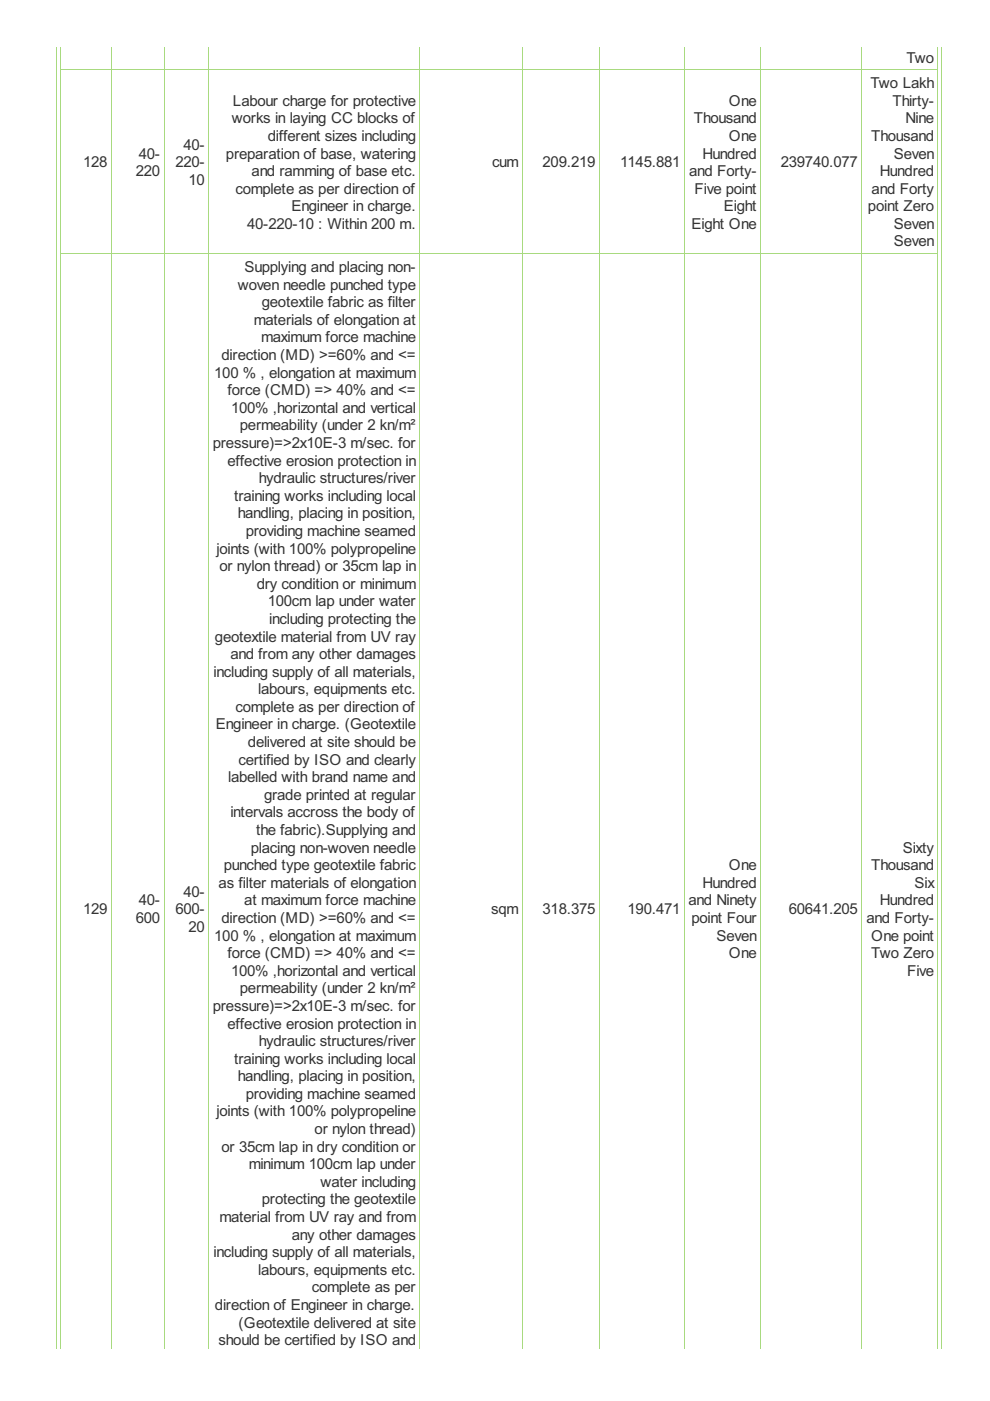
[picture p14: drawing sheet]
<svg xmlns="http://www.w3.org/2000/svg" width="210mm" height="297mm" viewBox="0 0 210 297" stroke-linecap="round" stroke-linejoin="round" font-family="sans-serif">
<defs><g id="words">
<g font-size="3.6" fill="#333">
<text x="192.2" y="13.3">Two</text>
<text x="49.4" y="22.4">Labour charge for protective</text>
<text x="154.6" y="22.4">One</text>
<text x="184.6" y="18.7">Two Lakh</text>
<text x="189.2" y="22.4">Thirty-</text>
<text x="49.2" y="26.2">works in laying CC blocks of</text>
<text x="56.8" y="29.9">different sizes including</text>
<text x="147.1" y="26.2">Thousand</text>
<text x="154.6" y="29.9">One</text>
<text x="184.7" y="29.9">Thousand</text>
<text x="192" y="26.2">Nine</text>
<text x="17.6" y="35.5">128</text>
<text x="29.4" y="33.6">40-</text>
<text x="37.2" y="35.5">220-</text>
<text x="38.9" y="31.7">40-</text>
<text x="47.9" y="33.6">preparation of base, watering</text>
<text x="104.3" y="35.5">cum</text>
<text x="115" y="35.5">209.219</text>
<text x="131.5" y="35.5">1145.881</text>
<text x="149" y="33.6">Hundred</text>
<text x="165.5" y="35.5">239740.077</text>
<text x="189.5" y="33.6">Seven</text>
<text x="28.8" y="37.3">220</text>
<text x="40" y="39.2">10</text>
<text x="49.9" y="41.1">complete as per direction of</text>
<text x="53.3" y="37.3">and ramming of base etc.</text>
<text x="146.1" y="37.3">and Forty-</text>
<text x="147.3" y="41.1">Five point</text>
<text x="184.8" y="41.1">and Forty</text>
<text x="186.6" y="37.3">Hundred</text>
<text x="61.8" y="44.8">Engineer in charge.</text>
<text x="153.5" y="44.8">Eight</text>
<text x="184" y="44.8">point Zero</text>
<text x="52.4" y="48.5">40-220-10 : Within 200 m.</text>
<text x="146.6" y="48.5">Eight One</text>
<text x="189.5" y="48.5">Seven</text>
<text x="189.5" y="52.3">Seven</text>
<text x="51.8" y="57.7">Supplying and placing non-</text>
<text x="50.4" y="61.4">woven needle punched type</text>
<text x="55.5" y="65.2">geotextile fabric as filter</text>
<text x="53.8" y="68.9">materials of elongation at</text>
<text x="47" y="76.3">direction (MD) &gt;=60% and &lt;=</text>
<text x="55.4" y="72.6">maximum force machine</text>
<text x="45.4" y="80.1">100 % , elongation at maximum</text>
<text x="48.2" y="83.8">force (CMD) =&gt; 40% and &lt;=</text>
<text x="49" y="87.5">100% ,horizontal and vertical</text>
<text x="45.1" y="95">pressure)=&gt;2x10E-3 m/sec. for</text>
<text x="50.9" y="91.3">permeability (under 2 kn/m²</text>
<text x="48.2" y="98.7">effective erosion protection in</text>
<text x="49.6" y="106.2">training works including local</text>
<text x="54.9" y="102.5">hydraulic structures/river</text>
<text x="50.4" y="109.9">handling, placing in position,</text>
<text x="52.1" y="113.6">providing machine seamed</text>
<text x="45.9" y="117.4">joints (with 100% polypropeline</text>
<text x="46.5" y="121.1">or nylon thread) or 35cm lap in</text>
<text x="54.4" y="124.8">dry condition or minimum</text>
<text x="56.8" y="128.6">100cm lap under water</text>
<text x="45.6" y="136">geotextile material from UV ray</text>
<text x="57.1" y="132.3">including protecting the</text>
<text x="45.3" y="143.5">including supply of all materials,</text>
<text x="48.8" y="139.7">and from any other damages</text>
<text x="54.7" y="147.2">labours, equipments etc.</text>
<text x="45.8" y="154.7">Engineer in charge. (Geotextile</text>
<text x="49.9" y="150.9">complete as per direction of</text>
<text x="52.6" y="158.4">delivered at site should be</text>
<text x="48.4" y="165.9">labelled with brand name and</text>
<text x="50.5" y="162.1">certified by ISO and clearly</text>
<text x="48.8" y="173.3">intervals accross the body of</text>
<text x="56" y="169.6">grade printed at regular</text>
<text x="54.3" y="177">the fabric).Supplying and</text>
<text x="47.4" y="184.5">punched type geotextile fabric</text>
<text x="53.2" y="180.8">placing non-woven needle</text>
<text x="154.6" y="184.5">One</text>
<text x="184.7" y="184.5">Thousand</text>
<text x="191.4" y="180.8">Sixty</text>
<text x="29.4" y="192">40-</text>
<text x="38.9" y="190.1">40-</text>
<text x="46.4" y="188.2">as filter materials of elongation</text>
<text x="51.8" y="192">at maximum force machine</text>
<text x="146" y="192">and Ninety</text>
<text x="149" y="188.2">Hundred</text>
<text x="186.6" y="192">Hundred</text>
<text x="193.9" y="188.2">Six</text>
<text x="17.6" y="193.8">129</text>
<text x="28.8" y="195.7">600</text>
<text x="37.2" y="193.8">600-</text>
<text x="40" y="197.6">20</text>
<text x="47" y="195.7">direction (MD) &gt;=60% and &lt;=</text>
<text x="104.2" y="193.8">sqm</text>
<text x="115" y="193.8">318.375</text>
<text x="133.1" y="193.8">190.471</text>
<text x="146.6" y="195.7">point Four</text>
<text x="167.3" y="193.8">60641.205</text>
<text x="183.7" y="195.7">and Forty-</text>
<text x="45.4" y="199.4">100 % , elongation at maximum</text>
<text x="48.2" y="203.1">force (CMD) =&gt; 40% and &lt;=</text>
<text x="151.9" y="199.4">Seven</text>
<text x="154.6" y="203.1">One</text>
<text x="184.7" y="199.4">One point</text>
<text x="184.7" y="203.1">Two Zero</text>
<text x="49" y="206.9">100% ,horizontal and vertical</text>
<text x="192.3" y="206.9">Five</text>
<text x="45.1" y="214.3">pressure)=&gt;2x10E-3 m/sec. for</text>
<text x="50.9" y="210.6">permeability (under 2 kn/m²</text>
<text x="48.2" y="218.1">effective erosion protection in</text>
<text x="54.9" y="221.8">hydraulic structures/river</text>
<text x="49.6" y="225.5">training works including local</text>
<text x="50.4" y="229.3">handling, placing in position,</text>
<text x="52.1" y="233">providing machine seamed</text>
<text x="45.9" y="236.7">joints (with 100% polypropeline</text>
<text x="47" y="244.2">or 35cm lap in dry condition or</text>
<text x="66.7" y="240.4">or nylon thread)</text>
<text x="52.7" y="247.9">minimum 100cm lap under</text>
<text x="68" y="251.6">water including</text>
<text x="55.5" y="255.4">protecting the geotextile</text>
<text x="46.5" y="259.1">material from UV ray and from</text>
<text x="61.9" y="262.8">any other damages</text>
<text x="45.3" y="266.5">including supply of all materials,</text>
<text x="54.7" y="270.3">labours, equipments etc.</text>
<text x="66.1" y="274">complete as per</text>
<text x="45.6" y="277.7">direction of Engineer in charge.</text>
<text x="50.5" y="281.5">(Geotextile delivered at site</text>
<text x="46.4" y="285.2">should be certified by ISO and</text>
</g>
</g></defs>
<g fill="none" stroke="#a8da7f" stroke-width=".21">
<path d="M11.9 9.9v276M12.8 14.7h186.2M12.9 9.9v276M23.6 9.9v276M34.8 9.9v276M44.3 9.9v276M89 9.9v276M110.8 9.9v276M127.1 9.9v276M145.1 9.9v276M161.3 9.9v276M182.7 9.9v276"/>
<path d="M198.9 9.9v276M199.7 9.9v276M12.8 53.7h186.2"/>
</g>
<use href="#words"/>
</svg>
